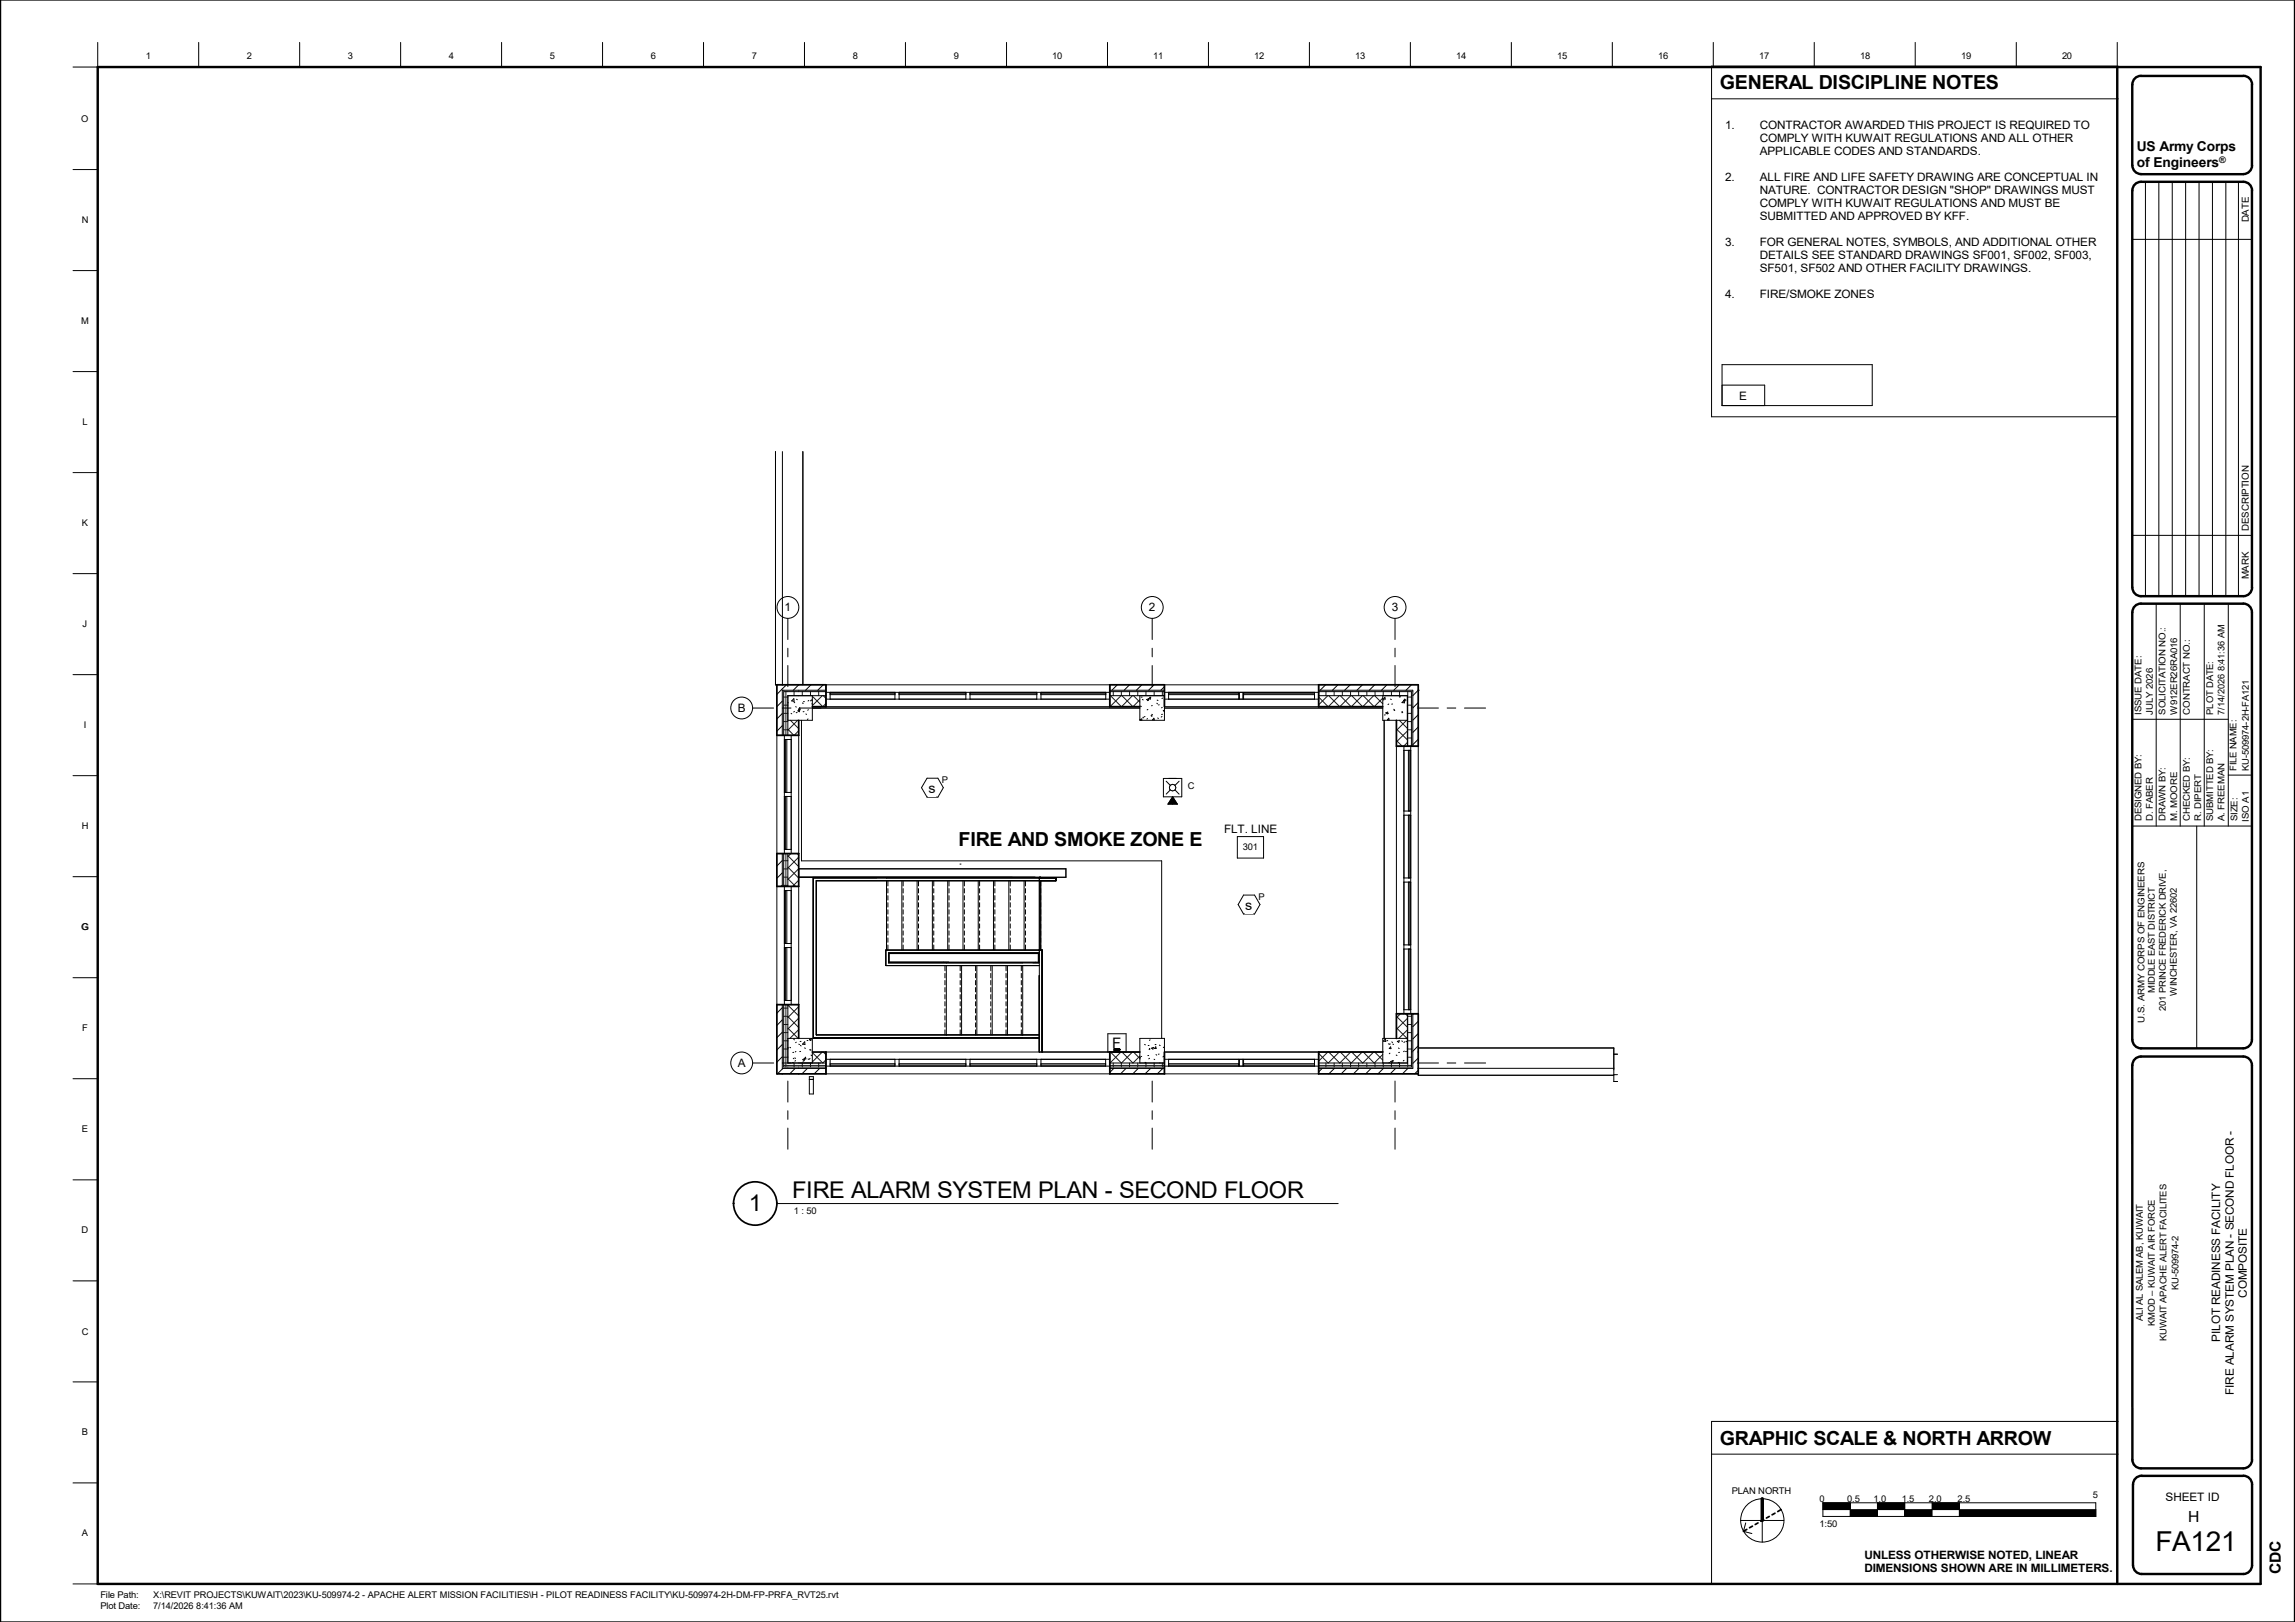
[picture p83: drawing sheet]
<svg xmlns="http://www.w3.org/2000/svg" width="841mm" height="594mm" viewBox="0 0 841 594" stroke-linecap="round" stroke-linejoin="round" font-family="sans-serif">
<defs><g id="words">
<text font-size="10.1" x="789.9" y="567.9">FA121</text>
<g font-size="8.4">
<text x="274.4" y="443.5">1</text>
<text x="290.3" y="438.8">FIRE ALARM SYSTEM PLAN -</text>
<text x="410.1" y="438.8">SECOND FLOOR</text>
</g>
<g font-size="7.1">
<text x="630.3" y="32.8">GENERAL DISCIPLINE NOTES</text>
<text x="351.3" y="309.8">FIRE AND SMOKE ZONE E</text>
<text x="630.3" y="529.2">GRAPHIC SCALE &amp; NORTH ARROW</text>
</g>
<g font-size="5.6">
<text x="801.8" y="557.4">H</text>
<text x="835.8" y="576.7" transform="rotate(-90 835.8 576.7)">CDC</text>
</g>
<text font-size="5.3" x="407.6" y="383.7">F</text>
<g font-size="5.1">
<text x="340.3" y="290.5">s</text>
<text x="456.4" y="333.4">s</text>
</g>
<g font-size="5">
<text x="783.1" y="55.5">US Army Corps</text>
<text x="783.1" y="61.3">of Engineers</text>
</g>
<g font-size="4.3">
<text x="637.3" y="146.4">E</text>
<text x="287.5" y="223.9">1</text>
<text x="421" y="223.9">2</text>
<text x="510" y="223.9">3</text>
<text x="270.3" y="260.7">B</text>
<text x="448.6" y="305.2">FLT. LINE</text>
<text x="270.3" y="390.8">A</text>
<text x="813.6" y="491.5" transform="rotate(-90 813.6 491.5)">PILOT READINESS FACILITY</text>
<text x="793.6" y="549.7">SHEET ID</text>
</g>
<g font-size="4.2">
<text x="632.2" y="47.3">1.</text>
<text x="644.9" y="47.3">CONTRACTOR AWARDED THIS PROJECT IS REQUIRED TO</text>
<text x="644.9" y="52.1">COMPLY WITH KUWAIT REGULATIONS AND ALL OTHER</text>
<text x="644.9" y="56.8">APPLICABLE CODES AND STANDARDS.</text>
<text x="632.2" y="66.3">2.</text>
<text x="644.9" y="66.3">ALL FIRE AND LIFE SAFETY DRAWING ARE CONCEPTUAL IN</text>
<text x="644.9" y="71.1">NATURE. CONTRACTOR DESIGN &quot;SHOP&quot; DRAWINGS MUST</text>
<text x="644.9" y="75.9">COMPLY WITH KUWAIT REGULATIONS AND MUST BE</text>
<text x="644.9" y="80.6">SUBMITTED AND APPROVED BY KFF.</text>
<text x="632.2" y="90.2">3.</text>
<text x="644.9" y="90.2">FOR GENERAL NOTES, SYMBOLS, AND ADDITIONAL OTHER</text>
<text x="644.9" y="94.9">DETAILS SEE STANDARD DRAWINGS SF001, SF002, SF003,</text>
<text x="644.9" y="99.7">SF501, SF502 AND OTHER FACILITY DRAWINGS.</text>
<text x="632.2" y="109.2">4.</text>
<text x="644.9" y="109.2">FIRE/SMOKE ZONES</text>
<text x="823.4" y="475.3" transform="rotate(-90 823.4 475.3)">COMPOSITE</text>
<text x="818.6" y="510.9" transform="rotate(-90 818.6 510.9)">FIRE ALARM SYSTEM PLAN - SECOND FLOOR -</text>
<text x="683.2" y="570.8">UNLESS OTHERWISE NOTED, LINEAR</text>
<text x="683.2" y="575.8">DIMENSIONS SHOWN ARE IN MILLIMETERS.</text>
</g>
<g font-size="3.5">
<text x="824.1" y="81.4" transform="rotate(-90 824.1 81.4)">DATE</text>
<text x="824.1" y="194.4" transform="rotate(-90 824.1 194.4)">DESCRIPTION</text>
<text x="824.1" y="212.2" transform="rotate(-90 824.1 212.2)">MARK</text>
</g>
<g font-size="3.4">
<text x="53.5" y="21.5">1</text>
<text x="90.5" y="21.5">2</text>
<text x="127.5" y="21.5">3</text>
<text x="164.5" y="21.5">4</text>
<text x="201.5" y="21.5">5</text>
<text x="238.5" y="21.5">6</text>
<text x="275.5" y="21.5">7</text>
<text x="312.5" y="21.5">8</text>
<text x="349.5" y="21.5">9</text>
<text x="385.6" y="21.5">10</text>
<text x="422.6" y="21.5">11</text>
<text x="459.6" y="21.5">12</text>
<text x="496.6" y="21.5">13</text>
<text x="533.7" y="21.5">14</text>
<text x="570.7" y="21.5">15</text>
<text x="607.7" y="21.5">16</text>
<text x="644.7" y="21.5">17</text>
<text x="681.7" y="21.5">18</text>
<text x="718.6" y="21.5">19</text>
<text x="755.6" y="21.5">20</text>
<text x="29.8" y="44.6">O</text>
<text x="29.9" y="81.6">N</text>
<text x="29.8" y="118.6">M</text>
<text x="30.2" y="155.6">L</text>
<text x="30" y="192.6">K</text>
<text x="30.3" y="229.6">J</text>
<text x="784.8" y="261.7" transform="rotate(-90 784.8 261.7)">ISSUE DATE:</text>
<text x="788.9" y="261.7" transform="rotate(-90 788.9 261.7)">JULY 2026</text>
<text x="793.6" y="261.7" transform="rotate(-90 793.6 261.7)">SOLICITATION NO.:</text>
<text x="797.8" y="261.7" transform="rotate(-90 797.8 261.7)">W912ER26RA016</text>
<text x="802.4" y="261.7" transform="rotate(-90 802.4 261.7)">CONTRACT NO.:</text>
<text x="811.1" y="261.7" transform="rotate(-90 811.1 261.7)">PLOT DATE:</text>
<text x="815.2" y="261.7" transform="rotate(-90 815.2 261.7)">7/14/2026 8:41:36 AM</text>
<text x="30.7" y="266.6">I</text>
<text x="345.2" y="286.7">P</text>
<text x="819.6" y="282.3" transform="rotate(-90 819.6 282.3)">FILE NAME:</text>
<text x="824.1" y="282.3" transform="rotate(-90 824.1 282.3)">KU-509974-2H-FA121</text>
<text x="435.3" y="289.1">C</text>
<text x="29.9" y="303.6">H</text>
<text x="784.8" y="300.8" transform="rotate(-90 784.8 300.8)">DESIGNED BY:</text>
<text x="788.9" y="300.8" transform="rotate(-90 788.9 300.8)">D. FABER</text>
<text x="793.6" y="300.8" transform="rotate(-90 793.6 300.8)">DRAWN BY:</text>
<text x="797.8" y="300.8" transform="rotate(-90 797.8 300.8)">M. MOORE</text>
<text x="802.4" y="300.8" transform="rotate(-90 802.4 300.8)">CHECKED BY:</text>
<text x="806.6" y="300.8" transform="rotate(-90 806.6 300.8)">R. DIPERT</text>
<text x="811.1" y="300.8" transform="rotate(-90 811.1 300.8)">SUBMITTED BY:</text>
<text x="815.2" y="300.8" transform="rotate(-90 815.2 300.8)">A. FREEMAN</text>
<text x="820" y="300.8" transform="rotate(-90 820 300.8)">SIZE:</text>
<text x="824.1" y="300.9" transform="rotate(-90 824.1 300.9)">ISO A1</text>
<text x="455.4" y="311.5">301</text>
<text x="461.2" y="329.5">P</text>
<text x="29.8" y="340.6">G</text>
<text x="789.7" y="363.8" transform="rotate(-90 789.7 363.8)">MIDDLE EAST DISTRICT</text>
<text x="797.7" y="364.6" transform="rotate(-90 797.7 364.6)">WINCHESTER, VA 22602</text>
<text x="793.7" y="370.2" transform="rotate(-90 793.7 370.2)">201 PRINCE FREDERICK DRIVE,</text>
<text x="30.1" y="377.6">F</text>
<text x="785.8" y="374.5" transform="rotate(-90 785.8 374.5)">U.S. ARMY CORPS OF ENGINEERS</text>
<text x="30" y="414.7">E</text>
<text x="291" y="444.7">1 : 50</text>
<text x="29.9" y="451.7">D</text>
<text x="798.3" y="472.5" transform="rotate(-90 798.3 472.5)">KU-509974-2</text>
<text x="785.2" y="483.9" transform="rotate(-90 785.2 483.9)">ALI AL SALEM AB, KUWAIT</text>
<text x="789.7" y="485.6" transform="rotate(-90 789.7 485.6)">KMOD – KUWAIT AIR FORCE</text>
<text x="29.9" y="488.8">C</text>
<text x="794" y="491.3" transform="rotate(-90 794 491.3)">KUWAIT APACHE ALERT FACILITES</text>
<text x="30" y="525.7">B</text>
<text x="634.6" y="547.1">PLAN NORTH</text>
<text x="666.7" y="550">0</text>
<text x="676.9" y="550">0.5</text>
<text x="686.6" y="550">1.0</text>
<text x="696.9" y="550">1.5</text>
<text x="706.9" y="550">2.0</text>
<text x="717.4" y="550">2.5</text>
<text x="766.9" y="548.6">5</text>
<text x="30" y="562.7">A</text>
<text x="666.7" y="559.4">1:50</text>
<text x="36.8" y="585.4">File Path:</text>
<text x="56.1" y="585.4">X:\REVIT PROJECTS\KUWAIT\2023\KU-509974-2 - APACHE ALERT MISSION FACILITIES\H - PILOT READINESS FACILITY\KU-509974-2H-DM-FP-PRFA_RVT25.rvt</text>
<text x="36.8" y="589.5">Plot Date:</text>
<text x="56.1" y="589.5">7/14/2026 8:41:36 AM</text>
</g>
<text font-size="3.3" x="813.3" y="59.8">®</text>
</g></defs>
<path d="M428 291.8h3.4v2.7h-3.4z" fill="#000"/>
<g fill="#fff">
<path d="M286.7 391.3h233v2h-233z"/>
<path d="M297.7 385.3h209v4h-209z"/>
<path d="M288.7 389.3h228.5v1.5h-228.5z"/>
<path d="M517.7 252.8h2v138.5h-2z"/>
<path d="M511.7 263.8h4v116.5h-4z"/>
<path d="M515.7 254.8h1.5v134.5h-1.5z"/>
<path d="M297.7 254.8h209v4h-209z"/>
<path d="M286.7 250.8h233v2h-233z"/>
<path d="M288.7 253.3h228.5v1.5h-228.5z"/>
<path d="M288.7 263.8h4v116.5h-4z"/>
<path d="M284.7 250.8h2v142.5h-2z"/>
<path d="M287.2 253.3h1.5v137.5h-1.5z"/>
<path d="M417.7 380.3h9v9h-9z"/>
<path d="M288.7 380.3h9v9h-9z"/>
<path d="M288.7 254.8h9v9h-9z"/>
<path d="M506.7 254.8h9v9h-9z"/>
<path d="M506.7 380.3h9v9h-9z"/>
<path d="M417.7 254.8h9v9h-9z"/>
</g>
<g fill="none" stroke="#000" stroke-width=".37">
<path d="M284.2 165.4v85.4h.5M286.7 165.4v85.4M294.2 165.4v85.4M286.7 256.8l-2 2M288.2 250.8l-3.5 3.5M288.7 257.3l.2 .1M290.1 256.7l.8-.8 .1 1zM291.3 257.2l-.3 .2M291.6 258.8l.2 .2M291.9 256.1l.3 .2M292.7 250.8l-2 2M293.1 259.2l.1 .6h-.6z"/>
<path d="M294 257.5l.3 .1M294.8 257h-.4M296.2 259.9l-.2 .2M296.4 256.5l-.3 .3M297.2 250.8l-2 2M297.3 256.6l-.3 .1M297.3 256.3l.3 .2M297.5 257.8l.2 .1M297.7 259.3h120M297.7 254.8v9h-9M301.7 250.8l-2 2M302.7 250.8h104v8h-104z"/>
<path d="M302.7 254.8h-14v14.5M302.7 252.8h-16v16.5M302.7 253.3h-15.5v16M302.7 253.6h104M302.7 256.1h104M304.2 253.9h23.8M304.2 254.4h23.8M304.2 253.6v2.5M328 253.6v2.5M329.5 253.9h24.4M329.5 254.4h24.4M329.5 253.6v2.5"/>
<path d="M353.9 253.6v2.5M355.5 253.9h24.4M355.5 254.4h24.4M355.5 253.6v2.5M379.9 253.6v2.5M381.5 253.9h23.7M381.5 254.4h23.7M381.5 253.6v2.5M405.2 253.6v2.5M406.7 254.8h20M406.7 252.8h20M406.7 253.3h20"/>
<path d="M409.4 250.8l-1.9 2M413.9 250.8l-2 2M417.7 254.8v9h9v-13h56.5v8h-56.5M418 258.6l.3 .2M418.4 250.8l-2 2M418.5 255.3l-.3 .1M418.6 256.2l.3 .2M420.2 256.2l.7-.3-.2 .6zM420.7 259.8l-.3 .2M420.8 256.5l-.3 .1M421.5 255.4l.1 .6h-.6zM421.5 255.3l.2 .3"/>
<path d="M422.3 258.4l-.3 .1M422.9 250.8l-2 2M423.9 257.6l.3 .2M424.1 256.4l.2 .2M424.8 258.1l-.3 .1M425.9 259.1l-.2 .1M426 255.7l-.2 .2M426.7 251.5l-1.3 1.3M426.7 259.3h80M426.7 253.6h56.5M426.7 256.1h56.5M428.2 253.9h25.7"/>
<path d="M428.2 254.4h25.7M428.2 253.6v2.5M453.9 253.6v2.5M454.2 253.6v2.5M455.5 253.6v2.5M455.7 253.9h26M455.7 253.6v2.5M455.7 254.4h26M481.7 253.6v2.5M483.2 252.8h34.5v20.5M483.2 254.8h32.5v18.5M483.2 253.3h34v20"/>
<path d="M485.8 250.8l-2 2M490.3 250.8l-2 2M494.8 250.8l-2 2M499.3 250.8l-2.1 2M503.8 250.8l-2 2M506.7 254.8v9h9M506.9 256.2l.2 .2M507.5 255.4l.1 .7-.6-.1zM507.7 254.8h.1M508.3 250.8l-2 2M508.9 257.9l-.3 .2M509.6 256l.3 .2"/>
<path d="M510.3 257.9h-.3M510.8 259.8l.2 .2M512.7 250.8l-1.9 2M512.8 255.2l.2 .2M512.9 254.9l.3 .2M514.1 257.2l-.3 .2M514.6 256.5l.1 .9-.9-.1zM514.8 256.1l.1 .6-.6-.1zM515 256.3l.3 .2M517.2 250.8l-2 2M519.7 252.8h.1M519.7 252.8l-2 2"/>
<path d="M519.7 257.3l-2 2M284.7 269.3h8v43.3h-8zM286.7 261.3l-2 2M286.7 265.8l-2 2M287.4 270.8h2.5M287.4 269.3v43.3M287.8 270.8v19.4M288.3 270.8v19.4M289.9 261.3l.3 .2M289.9 269.3v43.3M291.1 260.6l-.2 .2M292.1 261h-.3"/>
<path d="M292.4 260.4l.7-.3-.2 .6zM293.7 263.8v51.5h132v65M294.6 260.6l-.3 .1M295.3 261.5l.3 .2M296.1 263.3l-.2 .2M418.1 263.8l-.4-.2 .8-.3-.2 .5M418.8 262.7l.3 .2M419.6 262.5h-.3M420.5 263.2l-.2 .2M421.9 262.1l.2 .3M422.1 261.6l.3 .2M422.1 262.1l-.3 .1"/>
<path d="M422.9 263.1l.1 .6h-.6zM424.2 263l.3 .1M425.8 262.4l-.3 .2M426 261.6l-.3 .1M426.7 260.1l-.4 .2 .4 .3M507.2 263.8v116.5M507.7 261.8l-.4 .1M507.8 261.1l.8-.3-.3 .7zM508.8 261.2l-.3 .3M508.9 263.1l.1 .6h-.6zM510.8 260.1l.3 .2M511.7 273.3h8v98h-8z"/>
<path d="M513.9 260.6l-.2 .2M514.1 261h-.3M514.5 274.8h2.5M514.5 273.3v98M516.1 274.8v22.3M516.6 274.8v22.3M517 273.3v98M519.7 261.8l-2 2M519.7 266.3l-2 2M519.7 270.8l-2 2M287.4 290.2h2.5M287.4 291.7h2.5"/>
<path d="M287.8 291.7v19.4M288.3 291.7v19.4M339.7 285h4l2 3.5-2 3.5h-4l-2-3.5zM426.3 285.1h6.8v6.7h-6.8zM427.4 286.1l1.5 1.6M428.9 289.3l-1.5 1.6M429.7 291.8l1.7 2.7h-3.4zM430.6 289.3l1.5 1.6M432.1 286.1l-1.5 1.6M514.5 297.1h2.5M514.5 298.6h2.5M516.1 298.6v23"/>
<path d="M516.6 298.6v23M284.8 312.6l-.1 .1M286.7 315.2l-2 2M286.7 319.7l-2 2M286.7 312.6v12.1M287.2 312.6v12.1M287.4 311.1h2.5M288.7 312.6v12.1M292.7 318.2h97.9v3.1h-97.9zM351.8 316.5h.4M284.7 324.7h8v43.3h-8zM286.7 324.2l-.5 .5"/>
<path d="M287.4 324.7v43.3M287.4 326.2h2.5M287.8 326.2v19.4M288.3 326.2v19.4M289.9 324.7v43.3M297.9 321.3v59h83M324.9 322.6v25.4M325.4 322.6v1.9M325.4 325.5v1.6M325.4 328v1.6M325.4 330.6v1.6M325.4 333.2v1.6"/>
<path d="M325.4 335.8v1.6M325.4 338.4v1.5M330.5 322.6v25.4M331 322.6v1.9M331 325.5v1.6M331 328v1.6M331 330.6v1.6M331 333.2v1.6M331 335.8v1.6M331 338.4v1.5M336.1 322.6v25.4M336.6 322.6v1.9"/>
<path d="M336.6 325.5v1.6M336.6 328v1.6M336.6 330.6v1.6M336.6 333.2v1.6M336.6 335.8v1.6M336.6 338.4v1.5M341.7 322.6v25.4M342.2 322.6v1.9M342.2 325.5v1.6M342.2 328v1.6M342.2 330.6v1.6M342.2 333.2v1.6"/>
<path d="M342.2 335.8v1.6M342.2 338.4v1.5M347.3 322.6v25.4M347.8 322.6v1.9M347.8 325.5v1.6M347.8 328v1.6M347.8 330.6v1.6M347.8 333.2v1.6M347.8 335.8v1.6M347.8 338.4v1.5M352.9 322.6v25.4M353.4 322.6v1.9"/>
<path d="M353.4 325.5v1.6M353.4 328v1.6M353.4 330.6v1.6M353.4 333.2v1.6M353.4 335.8v1.6M353.4 338.4v1.5M358.5 322.6v25.4M359 322.6v1.9M359 325.5v1.6M359 328v1.6M359 330.6v1.6M359 333.2v1.6"/>
<path d="M359 335.8v1.6M359 338.4v1.5M364.1 322.6v25.4M364.6 322.6v1.9M364.6 325.5v1.6M364.6 328v1.6M364.6 330.6v1.6M364.6 333.2v1.6M364.6 335.8v1.6M364.6 338.4v1.5M369.7 322.6v25.4M370.2 322.6v1.9"/>
<path d="M370.2 325.5v1.6M370.2 328v1.6M370.2 330.6v1.6M370.2 333.2v1.6M370.2 335.8v1.6M370.2 338.4v1.5M375.3 322.6v25.4M375.8 322.6v1.9M375.8 325.5v1.6M375.8 328v1.6M375.8 330.6v1.6M375.8 333.2v1.6"/>
<path d="M375.8 335.8v1.6M375.8 338.4v1.5M380.9 321.3v64M381.4 321.3v.3M381.4 322.6v25.4M455.7 327.8h4l2 3.5-2 3.5h-4l-2-3.5zM514.5 321.6h2.5M514.5 323.1h2.5M516.1 323.1v23M516.6 323.1v23M287.4 345.6h2.5M287.4 347h2.5"/>
<path d="M287.8 347v19.4M288.3 347v19.4M325.4 341v1.5M325.4 343.5v1.6M325.4 346.1v1.9M331 341v1.5M331 343.5v1.6M331 346.1v1.9M336.6 341v1.5M336.6 343.5v1.6M336.6 346.1v1.9M342.2 341v1.5"/>
<path d="M342.2 343.5v1.6M342.2 346.1v1.9M346.3 353.7v1.9M346.3 356.5v1.6M346.3 359.1v1.6M346.8 353.7v25.4M347.8 341v1.5M347.8 343.5v1.6M347.8 346.1v1.9M351.9 353.7v1.9M351.9 356.5v1.6M351.9 359.1v1.6"/>
<path d="M352.4 353.7v25.4M353.4 341v1.5M353.4 343.5v1.6M353.4 346.1v1.9M357.5 353.7v1.9M357.5 356.5v1.6M357.5 359.1v1.6M358 353.7v25.4M359 341v1.5M359 343.5v1.6M359 346.1v1.9M363.1 353.7v1.9"/>
<path d="M363.1 356.5v1.6M363.1 359.1v1.6M363.6 353.7v25.4M364.6 341v1.5M364.6 343.5v1.6M364.6 346.1v1.9M368.7 353.7v1.9M368.7 356.5v1.6M368.7 359.1v1.6M369.2 353.7v25.4M370.2 341v1.5M370.2 343.5v1.6"/>
<path d="M370.2 346.1v1.9M374.3 353.7v1.9M374.3 356.5v1.6M374.3 359.1v1.6M374.8 353.7v25.4M375.8 341v1.5M375.8 343.5v1.6M375.8 346.1v1.9M380.5 349.2v3.2h-54.6v-3.2h55M380.9 353.7h-56.3v-5.7h57.3v37.3M380.9 349h-55.3v3.6h55.1v-3.4M514.5 346.1h2.5"/>
<path d="M514.5 347.6h2.5M516.1 347.6v22.2M516.6 347.6v22.2M286.7 378.1l-2 2M286.7 369.1l-2 2M286.7 373.5l-2 2.1M286.7 368v23.3h16M287.2 368v22.8h15.5M287.4 366.4h2.5M288.7 368v21.3h14M346.3 361.7v1.6M346.3 364.3v1.6"/>
<path d="M346.3 366.9v1.5M346.3 369.4v1.6M346.3 372v1.6M346.3 374.6v1.6M346.3 377.2v1.9M351.9 361.7v1.6M351.9 364.3v1.6M351.9 366.9v1.5M351.9 369.4v1.6M351.9 372v1.6M351.9 374.6v1.6M351.9 377.2v1.9"/>
<path d="M357.5 361.7v1.6M357.5 364.3v1.6M357.5 366.9v1.5M357.5 369.4v1.6M357.5 372v1.6M357.5 374.6v1.6M357.5 377.2v1.9M363.1 361.7v1.6M363.1 364.3v1.6M363.1 366.9v1.5M363.1 369.4v1.6M363.1 372v1.6"/>
<path d="M363.1 374.6v1.6M363.1 377.2v1.9M368.7 361.7v1.6M368.7 364.3v1.6M368.7 366.9v1.5M368.7 369.4v1.6M368.7 372v1.6M368.7 374.6v1.6M368.7 377.2v1.9M374.3 361.7v1.6M374.3 364.3v1.6M374.3 366.9v1.5"/>
<path d="M374.3 369.4v1.6M374.3 372v1.6M374.3 374.6v1.6M374.3 377.2v1.9M380.9 379.1h-81.8v-56.5h87.9v-1h-88.9v58.5h82.8M514.5 369.8h2.5M515.7 371.3v18h-32.5M517.2 371.3v19.5h-34M517.7 371.3v20h-34.5M517.9 371.3l-.2 .3M519.7 374.1l-2 1.9M519.7 378.5l-2 2"/>
<path d="M286.7 387.1l-2 1.9M286.7 382.6l-2 2M286.9 391.3l-2 2M288.7 383.7v.3M288.7 380.3h9v9M289.4 383.6l.3 .2M290.7 387.6l.3 .2M290.7 389.1l-.3 .1M290.9 385.4l-.4 .1M290.9 380.7l.2 .2M291.3 387.4l.2 .3M291.4 391.3l-2 2"/>
<path d="M291.5 388.5l-.2 .2M291.7 385.1l-.3 .2M291.8 381.7l-.3 .2M292.7 382.4l.3 .2M293.3 382.9l.3 .2M293.4 385.1h-.3M293.5 381.4l-.3 .1M294.2 388.1l.7-.3-.2 .6zM294.6 388.6l-.3 .1M294.9 383.8l.2 .2M294.9 381.6l.1 1-.9-.2zM295.2 387.2l.1 .7-.6-.1z"/>
<path d="M295.9 391.3l-2 2M296.1 381.1h-.4M296.1 387.9l.3 .1M296.6 394.3h1.5v6.4h-1.5zM296.6 395.4h1.5M296.6 380.7l.7-.3-.2 .6zM296.8 387.7l-.2 .2M297 384.3l-.3 .2M297.1 381l-.3 .1M297.2 386.4l.2 .3M297.3 384.6h-.4M300.4 391.3l-2 2"/>
<path d="M302.7 388h104M302.7 390.5h104M304.2 389.6h23.8M304.2 390.1h23.8M304.2 388v2.5M328 388v2.5M329.5 389.6h24.4M329.5 390.1h24.4M329.5 388v2.5M353.9 388v2.5M355.5 389.6h24.4M355.5 390.1h24.4"/>
<path d="M355.5 388v2.5M379.9 388v2.5M381.5 389.6h23.7M381.5 390.1h23.7M381.5 388v2.5M405.2 388v2.5M406 385.3v-6.7h6.7v6.7M406.7 391.3h20M406.7 389.3h20M406.7 390.8h20M406.7 385.3v8h-104v-8h115M408.1 391.3l-1.4 1.5"/>
<path d="M412.6 391.3l-2 2M417.1 391.3l-2 2M417.7 387.9h.1M417.7 387.3l.3 .2M418.4 386.9l-.3 .1M419.4 382.5l.3 .2M419.6 389.1l.3 .2M421 386.6h-.4M421.1 382.9h-.3M421.2 384l.2 .2M421.3 387.6l-.3 .2M421.3 384.2l-.2 .2"/>
<path d="M421.5 380.8l-.3 .2M421.6 391.3l-2 2M422 383.9l.7-.3-.2 .7zM422.9 387.9l.3 .2M423.5 383.4l.2 .6h-.6zM423.6 382.6h-.3M423.6 386.2l.3 .3M424.8 386.1h-.3M424.9 382.8l.3 .1M425 389.3h.1M426.1 391.3l-2 2M426.5 386.9l-.3 .2"/>
<path d="M426.6 383.5l-.3 .2M426.7 385.3h80M426.7 388h56.5M426.7 390.5h56.5M428.2 388v2.5M428.2 389.6h25.7M428.2 390.1h25.7M453.9 388v2.5M454.2 388v2.5M455.5 388v2.5M455.7 388v2.5M455.7 389.6h26"/>
<path d="M455.7 390.1h26M481.7 388v2.5M483.2 385.3v8h-56.5v-13h-9v9M484.5 391.3l-1.3 1.3M489 391.3l-2 2M493.5 391.3l-2 2M498 391.3l-2 2M502.5 391.3l-2 2M506.7 385l.1 .1M506.9 391.3l-1.9 2M507.7 380.5l.1 1-.9-.2zM508.3 381l.3 .2"/>
<path d="M509.1 382.3l-.3 .1M509.2 389.1l-.2 .2M509.4 385.7l-.3 .3M509.5 382.4l-.3 .2M509.6 383.5l.1 .6-.6-.1zM509.6 388.8l.7-.3-.2 .6zM510 381.6l.3 .2M510.4 382.4l.3 .2M510.5 388.4l.2 .2M511.4 391.3l-2 2M511.6 386.4l.3 .2M512.1 381.4l.7-.2-.2 .6z"/>
<path d="M512.5 383.8l.2 .2M512.7 389.1l-.3 .1M512.9 385.4l-.4 .1M513.7 381.3l.3 .1M514.5 388.4l-.3 .2M514.6 385l-.3 .2M514.8 381.6l-.3 .2M515.4 385.1h-.3M515.5 381.5h-.3M515.7 380.3h-9v9M515.9 391.3l-2 2M519.7 383l-2 2"/>
<path d="M519.7 387.5l-2 2M519.7 392l-1.3 1.3M519.7 391.3h71.7M519.7 393.3v.5h71.7M519.7 383.8h71.7v12.3h1.4M591.4 386.1h1.4M591.4 393.6h1.4"/>
<circle cx="429.7" cy="288.5" r="1.19"/>
</g>
<g fill="none" stroke="#191919" stroke-width=".37">
<path d="M287.2 255.3h1.5M287.2 258.3h1.5M288 253.3v16M291 253.3v1.5M294 253.3v1.5M297 253.3v1.5M297.7 255l3.8 3.8 1.2-1.2M300 253.3v1.5M301.3 254.8l-3.6 3.6M301.7 254.8l1 1M407 254.8l3.9 4M408 253.3v1.5"/>
<path d="M410.8 254.8l-4.1 4M410.9 253.3v1.5M411.1 254.8l4.1 4 2.5-2.5M413.9 253.3v1.5M415 254.8l-4 4M415.4 254.8l2.3 2.4M416.9 253.3v1.5M419.9 253.3v1.5M423 253.3v1.5M426 253.3v1.5M485.9 253.3v1.5M486.6 254.8l-3.4 3.3"/>
<path d="M486.9 254.8l4.1 4 4-4M488.9 253.3v1.5M490.8 254.8l-4 4-3.6-3.5M491.2 254.8l3.9 4M491.9 253.3v1.5M494.9 253.3v1.5M495.3 254.8l4.1 4 4-4M497.9 253.3v1.5M499.2 254.8l-4 4M499.6 254.8l4 4M500.9 253.3v1.5M503.8 254.8l2.9 3"/>
<path d="M503.9 253.3v1.5M506.7 255.7l-3.1 3.1M506.9 253.3v1.5M509.9 253.3v1.5M512.9 253.3v1.5M515.7 255.3h1.5M515.7 258.3h1.5M515.9 253.3v20M287.2 261.3h1.5M287.2 264.3h1.5M287.2 267.3h1.5M288.7 267.1l2.2 2.2"/>
<path d="M289.6 263.8l3.1 3.1M292.3 263.8l-3.6 3.7M292.7 267.6l-1.7 1.7M511.7 271.2l2.1 2.1M511.7 267l4 4M512.8 263.8l2.9 3M515.5 263.8l-3.8 3.7M515.7 267.8l-4 3.9M515.7 271.9l-1.3 1.4M515.7 261.3h1.5M515.7 264.3h1.5M515.7 267.3h1.5"/>
<path d="M515.7 270.3h1.5M515.7 273.3h1.5M287.2 315.3h1.5M287.2 318.3h1.5M288 312.6v12.1M288.7 317.6l4 4M288.7 313.4l4 4M289.8 312.6l-1.1 1.1M292.1 312.6l.6 .6M292.7 313.9l-4 4.1M292.7 318.2l-4 4M287.2 321.3h1.5"/>
<path d="M287.2 324.3h1.5M288.7 321.8l2.8 2.9M292.7 322.4l-2.3 2.3M287.2 372.2h1.5M287.2 375.2h1.5M287.2 378.2h1.5M287.2 369.2h1.5M288 368v22.8M288.7 376.6l3.8 3.7M288.7 372.3l4 4M288.7 368.1l4 4M289.2 368l-.5 .5"/>
<path d="M292.7 368.7l-4 4M292.7 372.9l-4 4M292.7 377.1l-3.2 3.2M511.7 376.4l3.9 3.9M511.7 372.2l4 4M513.2 371.3l-1.5 1.5M515 371.3l.7 .7M515.7 373l-4 4M515.7 377.2l-3.1 3.1M515.7 372.2h1.5M515.7 375.2h1.5M515.7 378.2h1.5"/>
<path d="M515.9 371.3v19.5M287.2 390.2h15.5M287.2 381.2h1.5M287.2 384.2h1.5M287.2 387.2h1.5M291 389.3v1.5M294 389.3v1.5M297 389.3v1.5M297.7 385.5l3.8 3.8 1.2-1.1M300 389.3v1.5M301.3 385.3l-3.6 3.7M301.7 385.3l1 1"/>
<path d="M406.7 390.2h20M407 385.3l3.9 4v1.5M408 389.3v1.5M410.8 385.3l-4.1 4M411.1 385.3l4.1 4 2.5-2.5M413.9 389.3v1.5M415 385.3l-4 4M415.4 385.3l2.3 2.4M416.9 389.3v1.5M419.9 389.3v1.5M423 389.3v1.5M426 389.3v1.5"/>
<path d="M483.2 390.2h34M485.9 389.3v1.5M486.6 385.3l-3.4 3.4M486.9 385.3l4.1 4 4-4M488.9 389.3v1.5M490.8 385.3l-4.1 4-3.5-3.5M491.2 385.3l3.9 4M491.9 389.3v1.5M494.9 389.3v1.5M495.3 385.3l4.1 4 4-4M497.9 389.3v1.5M499.2 385.3l-4 4"/>
<path d="M499.6 385.3l4 4M500.9 389.3v1.5M503.8 385.3l2.9 3M503.9 389.3v1.5M506.7 386.2l-3.1 3.1M506.9 389.3v1.5M509.9 389.3v1.5M512.9 389.3v1.5M515.7 381.2h1.5M515.7 384.2h1.5M515.7 387.2h1.5"/>
</g>
<path d="M297.7 258.8h5v-8h-18v18.5h8v-5.5M417.7 258.8h-11v-8h20v8M506.7 258.8h-23.5v-8h36.5v22.5h-8v-9.5M284.7 312.6h8v12.1h-8zM292.7 380.3v-12.3h-8v25.3h18v-8h-5M417.7 385.3h-11v8h20v-8M511.7 380.3v-9h8v22h-36.5v-8h23.5" fill="none" stroke="#000" stroke-width=".63"/>
<g fill="#000">
<circle cx="408.6" cy="384.3" r=".19"/>
<circle cx="408.7" cy="385.2" r=".19"/>
<circle cx="408.7" cy="384.4" r=".19"/>
<circle cx="408.8" cy="385.1" r=".19"/>
<circle cx="408.8" cy="385.2" r=".19"/>
<circle cx="408.8" cy="384.3" r=".19"/>
<circle cx="408.8" cy="384.4" r=".19"/>
<circle cx="408.9" cy="385.2" r=".19"/>
<circle cx="408.9" cy="385.1" r=".19"/>
<circle cx="409" cy="384.4" r=".19"/>
<circle cx="409" cy="384.3" r=".19"/>
<circle cx="409.1" cy="385" r=".19"/>
<circle cx="409.1" cy="385.1" r=".19"/>
<circle cx="409.2" cy="384.9" r=".19"/>
<circle cx="409.3" cy="384.9" r=".19"/>
<circle cx="409.4" cy="384.9" r=".19"/>
<circle cx="409.4" cy="385" r=".19"/>
<circle cx="409.4" cy="384.5" r=".19"/>
<circle cx="409.4" cy="385.1" r=".19"/>
<circle cx="409.4" cy="385.3" r=".19"/>
<circle cx="409.4" cy="385.2" r=".19"/>
<circle cx="409.4" cy="384.2" r=".19"/>
<circle cx="409.5" cy="384.4" r=".19"/>
<circle cx="409.6" cy="385.1" r=".19"/>
<circle cx="409.7" cy="385.1" r=".19"/>
<circle cx="409.7" cy="384.4" r=".19"/>
<circle cx="409.7" cy="384.3" r=".19"/>
<circle cx="409.7" cy="385.3" r=".19"/>
<circle cx="409.7" cy="385.2" r=".19"/>
<circle cx="409.8" cy="384.4" r=".19"/>
<circle cx="409.9" cy="385.3" r=".19"/>
<circle cx="409.9" cy="384.4" r=".19"/>
<circle cx="410" cy="384.4" r=".19"/>
<circle cx="410" cy="384.3" r=".19"/>
<circle cx="410.2" cy="384.4" r=".19"/>
</g>
<g fill="none" stroke="#000" stroke-width=".38">
<path d="M408.3 384.3h.1M408.3 385.3v-1.3h2v1.3M408.4 384.2h.7v.4h-.7zM408.5 384.3l.5 .1zM408.6 384.3v.1M408.6 385.1h1.4v.2M408.7 385.3h.1M408.7 385.3h.2M408.7 384.3v.1M408.8 385.1l.1 .1M408.8 384.3h.1M408.8 385.1v.1"/>
<path d="M408.9 384.3h-.1M409 385.3h.1M409.1 385.1l-.2 .1M409.1 384.9h.1M409.1 384.4h.5M409.2 384.9l.4 .1-.3-.1M409.2 384.9h-.1M409.2 384.4l.2 .1M409.2 384.3l-.1 .1M409.2 385.3h-.6v-.6h1.4v.6h-.6M409.3 384.9l-.1 .1M409.3 384.9h.1"/>
<path d="M409.3 385.1l.3 .1zM409.4 384.9v.1M409.4 384.2l-.2 .2M409.4 384.3v.1M409.4 384.3l.1 .1M409.4 384.2l-.3 .2M409.5 385.1l-.1 .2M409.5 384.9v.1M409.5 384.4l-.1 .1M409.5 385.1v.1M409.6 384.3v.1M409.6 385.1h-.1"/>
<path d="M409.6 384.4h.7M409.6 384.3h.1M409.6 384.3l-.1 .1M409.7 385.1v.2M409.7 385.1l.1 .2M409.7 385.1l.1 .1M409.8 385.2h.1M409.8 385.1h.2M409.8 385.1v.1M409.9 384.4l.4-.1v1M409.9 385.1l-.1 .2M409.9 385.1v.2"/>
<path d="M409.9 385.1l.1 .2M409.9 384.4h.1M410 385.3h.1M410 384.3h.1M410.1 384.3h.1M410.3 384.2h-.8v.4h.8"/>
</g>
<g fill="#fff">
<path d="M456.4 328.8h2.5v5.8h-2.5z"/>
<path d="M340.3 286h2.6v5.8h-2.6z"/>
</g>
<g fill="none" stroke="#000" stroke-width=".37">
<path d="M627.2 24.2v128.5h148.7M631.1 133.6h55v14.9h-55zM631.1 141.1h15.6v7.4M627.2 520.6v59.5"/>
<circle cx="271.8" cy="389.3" r="4"/>
</g>
<path d="M270.3 387h2.9v4.8h-2.9z" fill="#fff"/>
<g fill="none" stroke="#000" stroke-width=".37">
<path d="M275.8 389.3h7.7M286.7 389.3h3.2M293 389.3h7.8M519.4 389.3h7.7M530.3 389.3h3.2M536.7 389.3h7.7"/>
<circle cx="271.8" cy="259.3" r="4"/>
</g>
<path d="M270.3 256.9h2.9v4.8h-2.9z" fill="#fff"/>
<g fill="none" stroke="#000" stroke-width=".37">
<path d="M275.8 259.3h7.7M286.7 259.3h3.2M293 259.3h7.8M519.4 259.3h7.7M530.3 259.3h3.2M536.7 259.3h7.7"/>
<circle cx="288.7" cy="222.5" r="4"/>
</g>
<path d="M287.5 220.1h2.4v4.8h-2.4z" fill="#fff"/>
<g fill="none" stroke="#000" stroke-width=".37">
<path d="M288.7 226.5v7.7M288.7 237.4v3.2M288.7 243.8v7.7M288.7 395.9v7.7M288.7 406.8v3.2M288.7 413.2v7.7"/>
<circle cx="422.2" cy="222.5" r="4"/>
</g>
<path d="M421 220.1h2.4v4.8h-2.4z" fill="#fff"/>
<g fill="none" stroke="#000" stroke-width=".37">
<path d="M422.2 226.5v7.7M422.2 237.4v3.2M422.2 243.8v7.7M422.2 395.9v7.7M422.2 406.8v3.2M422.2 413.2v7.7"/>
<circle cx="511.2" cy="222.5" r="4"/>
</g>
<path d="M510 220.1h2.4v4.8h-2.4z" fill="#fff"/>
<path d="M511.2 226.5v7.7M511.2 237.4v3.2M511.2 243.8v7.7M453.4 306.4h9.6v7.9h-9.6zM511.2 395.9v7.7M511.2 406.8v3.2M511.2 413.2v7.7" fill="none" stroke="#000" stroke-width=".37"/>
<g fill="#fff">
<path d="M448.6 301.4h19.4v4.8h-19.4z"/>
<path d="M455.4 308.4h5.6v3.9h-5.6z"/>
</g>
<g fill="none" stroke="#000" stroke-width=".37">
<path d="M35.8 15.5v9.1h-9M72.8 15.5v9.1M109.8 15.5v9.1M146.8 15.5v9.1M183.8 15.5v9.1M220.8 15.5v9.1M257.8 15.5v9.1M294.8 15.5v9.1M331.8 15.5v9.1M368.9 15.5v9.1M405.8 15.5v9.1M442.8 15.5v9.1"/>
<path d="M479.8 15.5v9.1M516.8 15.5v9.1M553.8 15.5v9.1M590.8 15.5v9.1M627.8 15.5v9.1M664.8 15.5v9.1M701.8 15.5v9.1M738.9 15.5v9.1M775.9 15.5v9.1M26.8 62.1h9M786.2 66.6v151.8M791.1 66.6v151.8"/>
<path d="M796 66.6v151.8M800.9 66.6v151.8M805.9 66.6v151.8M810.8 66.6v151.8M815.7 66.6v151.8M820.3 66.6v151.8M26.8 99.1h9M781.4 87.7h43.8M26.8 136.1h9M26.8 173.1h9M781.4 196.1h43.8M26.8 210.1h9"/>
<path d="M790.2 221.1v81.5M799 221.1v81.5M807.8 221.1v81.5M816.6 221.1v81.5M26.8 247.1h9M781.4 263.4h35.2M26.8 284.1h9M816.6 283.9h8.6M781.4 302.6h43.8M805 302.6v81.4M26.8 321.1h9M26.8 358.1h9"/>
<path d="M26.8 395.1h9M26.8 432.1h9M26.8 469.1h9M26.8 506.1h9M26.8 543.1h9M26.8 580.1h9"/>
</g>
<g fill="none" stroke="#000" stroke-width=".89">
<path d="M0 0v594.1M841 0v594.1M35.8 24.6h792.6v555.5h-792.6zM775.9 24.6v555.5M781.4 31v29.6M784.6 27.8h37.5M784.6 27.8a3.1 3.1 0 0 0-3.2 3.1M822.1 27.8a3.2 3.2 0 0 1 3.2 3.1l-.1 29.7M781.4 69.8v145.4M781.4 60.6a3.2 3.2 0 0 0 3.2 3.2h37.5M822.1 66.6h-37.5a3.1 3.1 0 0 0-3.2 3.2M822.1 66.6a3.1 3.1 0 0 1 3.1 3.2l.1 145.4a3.2 3.2 0 0 1-3.2 3.2"/>
<path d="M825.3 60.6a3.2 3.2 0 0 1-3.2 3.2M781.4 215.2a3.2 3.2 0 0 0 3.2 3.2h37.5M781.4 224.3v156.5M781.4 224.2a3.1 3.1 0 0 1 3.2-3.1h37.5a3.2 3.2 0 0 1 3.1 3.2v156.5a3.2 3.2 0 0 1-3.1 3.2h-37.5a3.2 3.2 0 0 1-3.2-3.2M781.4 390.1v144.5a3.2 3.2 0 0 0 3.2 3.2h37.5M781.4 390.1a3.1 3.1 0 0 1 3.2-3.1h37.5a3.2 3.2 0 0 1 3.1 3.1l.1 144.5a3.2 3.2 0 0 1-3.2 3.2M781.6 543.7l.1 29.6a3.2 3.2 0 0 0 3.2 3.2h37.2a3.2 3.2 0 0 0 3.2-3.2v-29.6M781.7 543.7a3.1 3.1 0 0 1 3.2-3.2h37.2a3.2 3.2 0 0 1 3.2 3.2"/>
</g>
<circle cx="276.7" cy="440.8" r="7.9" fill="none" stroke="#000" stroke-width=".63"/>
<g fill="#fff">
<path d="M291 441.6h8.3v3.9h-8.3z"/>
<path d="M274.4 435.9h4.7v9.5h-4.7z"/>
<path d="M290.3 431.2h114.5v9.5h-114.5z"/>
<path d="M404.8 431.2h2.9v9.5h-2.9z"/>
<path d="M410.1 431.2h67.6v9.5h-67.6z"/>
</g>
<path d="M627.2 24.2h149M627.2 36.2h149M284.6 440.8h205.8M627.2 520.6h149M627.2 532.6h149M668 550.4h100v5h-100zM668 552.9h100M678 550.4v5M688 550.4v5M698 550.4v5M708 550.4v5M718 550.4v5" fill="none" stroke="#000" stroke-width=".37"/>
<path d="M668 550.4h10v2.5h-10zM678 552.9h10v2.5h-10zM688 550.4h10v2.5h-10zM698 552.9h10v2.5h-10zM708 550.4h10v2.5h-10zM718 552.9h50v2.5h-50z" fill="#000"/>
<g fill="#fff">
<path d="M632.2 43.5h4.8v4.8h-4.8z"/>
<path d="M644.9 43.5h122.1v4.8h-122.1z"/>
<path d="M644.9 48.3h116v4.7h-116z"/>
<path d="M644.9 53h81v4.8h-81z"/>
<path d="M632.2 62.5h4.8v4.8h-4.8z"/>
<path d="M644.9 62.5h125.2v4.8h-125.2z"/>
<path d="M644.9 67.3h123.9v4.8h-123.9z"/>
<path d="M644.9 72.1h111.3v4.7h-111.3z"/>
<path d="M644.9 76.8h76.8v4.8h-76.8z"/>
<path d="M632.2 86.4h4.8v4.7h-4.8z"/>
<path d="M644.9 86.4h124.5v4.7h-124.5z"/>
<path d="M644.9 91.1h122.9v4.8h-122.9z"/>
<path d="M644.9 95.9h99.5v4.7h-99.5z"/>
<path d="M632.2 105.4h4.8v4.8h-4.8z"/>
<path d="M644.9 105.4h42v4.8h-42z"/>
<path d="M351.3 303.2h89.3v8.2h-89.3z"/>
<path d="M637.3 142.6h2.8v4.8h-2.8z"/>
</g>
<g fill="none" stroke="#000" stroke-width=".37">
<path d="M637.8 556.9h15.9M639.7 557.8l-.8 3.1 3.1 .8M645.8 556.9v7.9"/>
<circle cx="645.8" cy="556.9" r="7.9"/>
</g>
<path d="M642.2 559l-1.1 .6M644.2 557.8l-1 .6M646.3 556.6l-1 .6M648.4 555.4l-1.1 .6M650.5 554.2l-1.1 .6M652.7 552.9l-1.2 .7M640.1 560.2l-1.2 .7" fill="none" stroke="#000" stroke-width=".63"/>
<path d="M645.8 548.9v8" fill="none" stroke="#000" stroke-width="1.3"/>
<use href="#words"/>
</svg>
